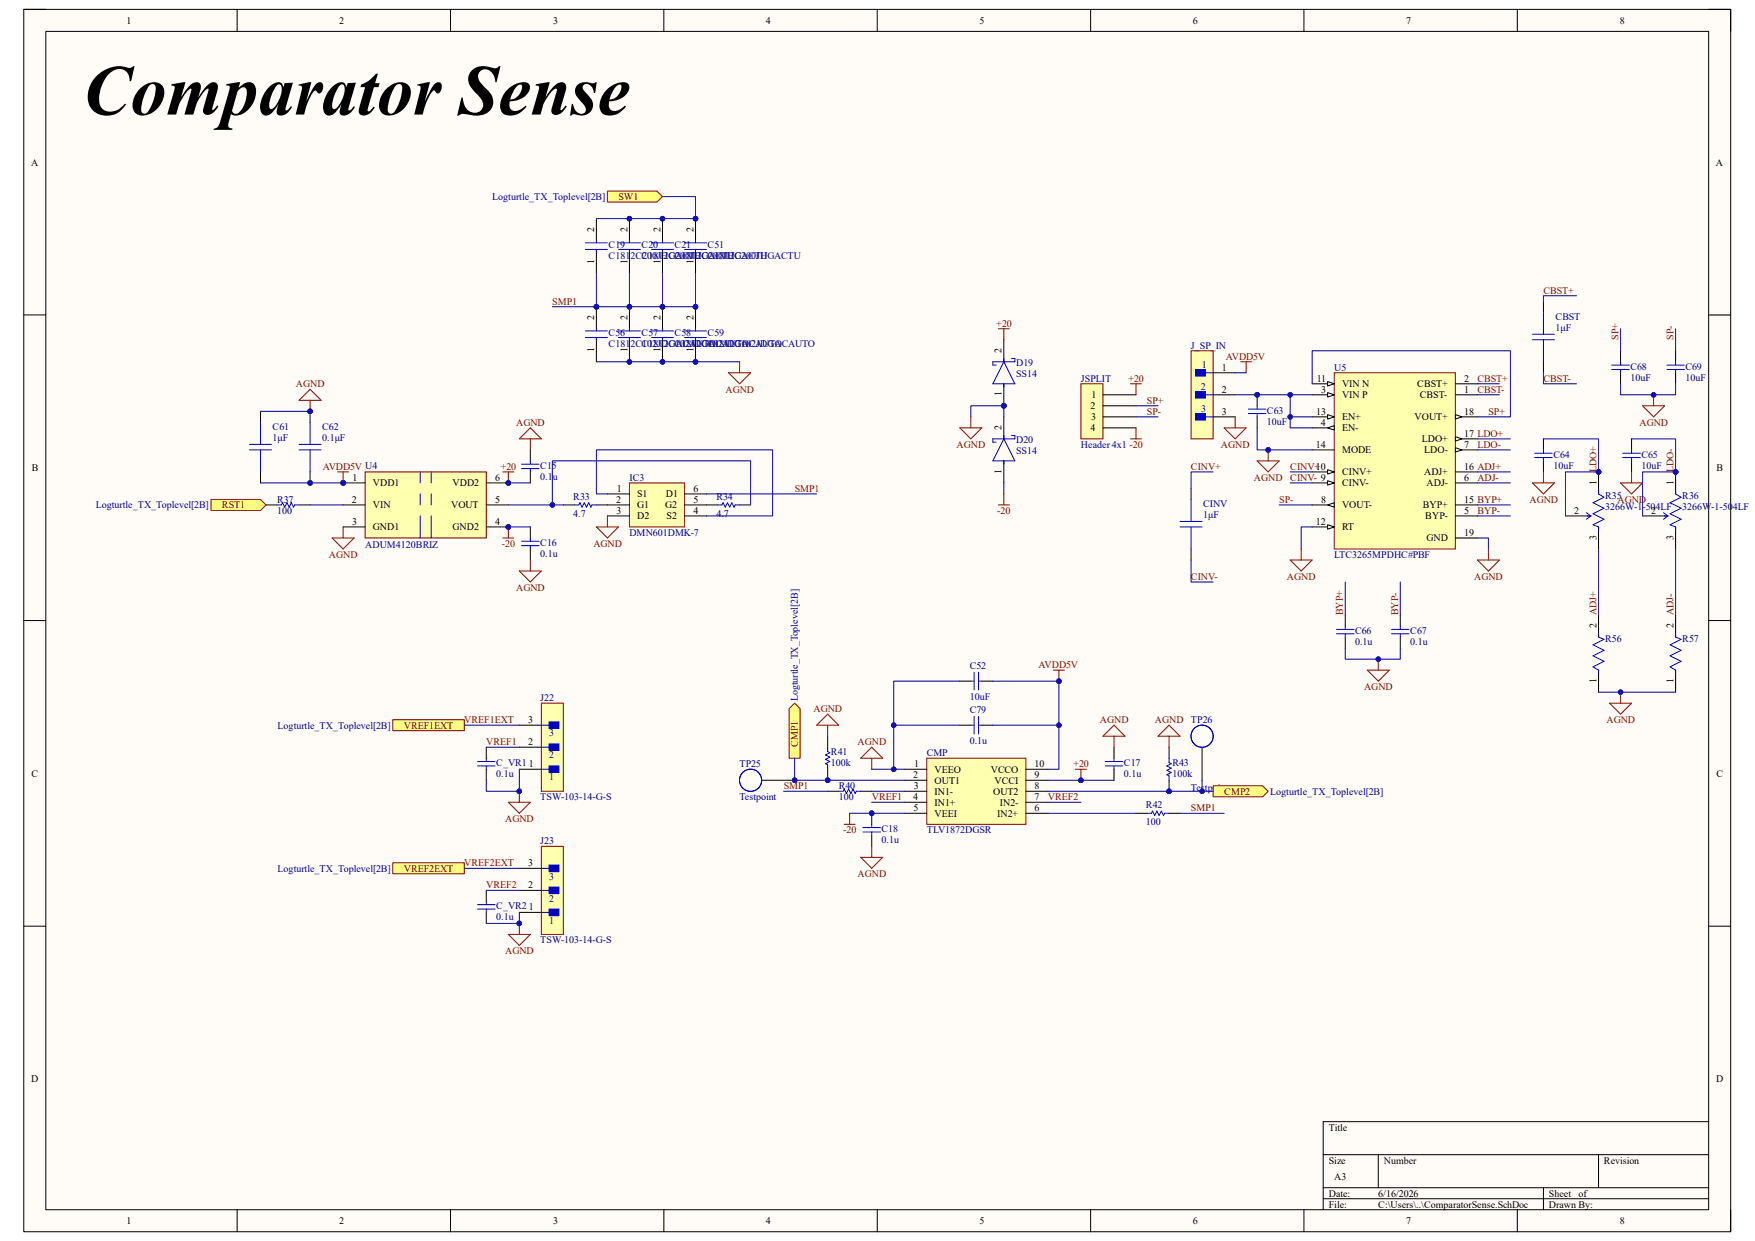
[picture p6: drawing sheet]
<svg xmlns="http://www.w3.org/2000/svg" width="297mm" height="210mm" viewBox="0 0 297 210" stroke-linecap="round" stroke-linejoin="round" font-family="sans-serif">
<defs><g id="words">
<text font-size="12.1" x="14.1" y="19.4">Comparator Sense</text>
<g font-size="1.7">
<text x="21.4" y="4">1</text>
<text x="57.4" y="4">2</text>
<text x="93.6" y="4">3</text>
<text x="129.6" y="4">4</text>
<text x="165.8" y="4">5</text>
<text x="201.8" y="4">6</text>
<text x="238" y="4">7</text>
<text x="274.1" y="4">8</text>
<text x="5.3" y="28">A</text>
<text x="290.4" y="28">A</text>
<text x="100.6" y="39.2" transform="rotate(-90 100.6 39.2)">2</text>
<text x="106.2" y="39.2" transform="rotate(-90 106.2 39.2)">2</text>
<text x="111.8" y="39.2" transform="rotate(-90 111.8 39.2)">2</text>
<text x="117.3" y="39.2" transform="rotate(-90 117.3 39.2)">2</text>
<text x="100.6" y="44.7" transform="rotate(-90 100.6 44.7)">1</text>
<text x="106.2" y="44.7" transform="rotate(-90 106.2 44.7)">1</text>
<text x="111.8" y="44.7" transform="rotate(-90 111.8 44.7)">1</text>
<text x="117.3" y="44.7" transform="rotate(-90 117.3 44.7)">1</text>
<text x="100.6" y="59.6" transform="rotate(-90 100.6 59.6)">1</text>
<text x="100.6" y="54.1" transform="rotate(-90 100.6 54.1)">2</text>
<text x="106.2" y="59.6" transform="rotate(-90 106.2 59.6)">1</text>
<text x="106.2" y="54.1" transform="rotate(-90 106.2 54.1)">2</text>
<text x="111.8" y="59.6" transform="rotate(-90 111.8 59.6)">1</text>
<text x="111.8" y="54.1" transform="rotate(-90 111.8 54.1)">2</text>
<text x="117.3" y="59.6" transform="rotate(-90 117.3 59.6)">1</text>
<text x="117.3" y="54.1" transform="rotate(-90 117.3 54.1)">2</text>
<text x="169.5" y="59.7" transform="rotate(-90 169.5 59.7)">2</text>
<text x="206.8" y="62.7">1</text>
<text x="222.8" y="64.6">11</text>
<text x="227.1" y="65.5">VIN N</text>
<text x="239.9" y="65.5">CBST+</text>
<text x="247.8" y="64.6">2</text>
<text x="169.5" y="67.1" transform="rotate(-90 169.5 67.1)">1</text>
<text x="184.6" y="69.3">2</text>
<text x="184.7" y="71.1">3</text>
<text x="184.7" y="67.4">1</text>
<text x="206.8" y="66.5">2</text>
<text x="206.8" y="70.2">3</text>
<text x="222.8" y="70.2">13</text>
<text x="223.6" y="66.5">3</text>
<text x="227.1" y="67.4">VIN P</text>
<text x="227.1" y="71.1">EN+</text>
<text x="239.4" y="71.1">VOUT+</text>
<text x="240.3" y="67.4">CBST-</text>
<text x="247.8" y="66.5">1</text>
<text x="247.8" y="70.2">18</text>
<text x="169.5" y="72.8" transform="rotate(-90 169.5 72.8)">2</text>
<text x="184.6" y="73">4</text>
<text x="222.7" y="75.8">14</text>
<text x="223.5" y="72.1">4</text>
<text x="227.1" y="73">EN-</text>
<text x="227.1" y="76.7">MODE</text>
<text x="240.6" y="74.8">LDO+</text>
<text x="241" y="76.7">LDO-</text>
<text x="247.8" y="73.9">17 LDO+</text>
<text x="247.8" y="75.8">7</text>
<text x="5.4" y="79.8">B</text>
<text x="59.6" y="81.4">1</text>
<text x="63.1" y="82.3">VDD1</text>
<text x="76.6" y="82.3">VDD2</text>
<text x="83.8" y="81.4">6</text>
<text x="104.4" y="83.2">1</text>
<text x="117.3" y="83.2">6</text>
<text x="169.5" y="80.1" transform="rotate(-90 169.5 80.1)">1</text>
<text x="227.1" y="80.4">CINV+</text>
<text x="227.1" y="82.3">CINV-</text>
<text x="241" y="80.4">ADJ+</text>
<text x="241.4" y="82.3">ADJ-</text>
<text x="247.8" y="79.5">16 ADJ+</text>
<text x="247.8" y="81.4">6</text>
<text x="270.2" y="82.1" transform="rotate(-90 270.2 82.1)">1</text>
<text x="283.2" y="82.1" transform="rotate(-90 283.2 82.1)">1</text>
<text x="290.5" y="79.8">B</text>
<text x="59.5" y="85.1">2</text>
<text x="59.6" y="88.8">3</text>
<text x="63.1" y="86">VIN</text>
<text x="63.1" y="89.7">GND1</text>
<text x="76.4" y="86">VOUT</text>
<text x="76.6" y="89.7">GND2</text>
<text x="83.8" y="85.1">5</text>
<text x="83.8" y="88.8">4</text>
<text x="104.3" y="85.1">2</text>
<text x="104.3" y="87">3</text>
<text x="107.8" y="84.2">S1</text>
<text x="107.8" y="86">G1</text>
<text x="107.8" y="87.9">D2</text>
<text x="112.6" y="86">G2</text>
<text x="112.7" y="84.2">D1</text>
<text x="112.8" y="87.9">S2</text>
<text x="117.3" y="85.1">5</text>
<text x="117.3" y="87">4</text>
<text x="222.7" y="88.8">12</text>
<text x="223.6" y="85.1">8</text>
<text x="227.1" y="89.7">RT</text>
<text x="227.1" y="86">VOUT-</text>
<text x="240.8" y="86">BYP+</text>
<text x="241.2" y="87.9">BYP-</text>
<text x="247.8" y="85.1">15 BYP+</text>
<text x="247.8" y="87">5</text>
<text x="266.4" y="87">2</text>
<text x="279.4" y="87">2</text>
<text x="241.4" y="91.6">GND</text>
<text x="247.8" y="90.7">19</text>
<text x="270.2" y="91.4" transform="rotate(-90 270.2 91.4)">3</text>
<text x="283.2" y="91.4" transform="rotate(-90 283.2 91.4)">3</text>
<text x="270.2" y="106.3" transform="rotate(-90 270.2 106.3)">2</text>
<text x="283.2" y="106.3" transform="rotate(-90 283.2 106.3)">2</text>
<text x="270.2" y="115.5" transform="rotate(-90 270.2 115.5)">1</text>
<text x="283.2" y="115.5" transform="rotate(-90 283.2 115.5)">1</text>
<text x="89.4" y="122.4">3</text>
<text x="5.3" y="131.4">C</text>
<text x="89.4" y="126.1">2</text>
<text x="89.5" y="129.8">1</text>
<text x="154.6" y="131.7">2</text>
<text x="154.7" y="129.8">1</text>
<text x="158.2" y="130.8">VEEO</text>
<text x="167.7" y="130.8">VCCO</text>
<text x="175.1" y="129.8">10</text>
<text x="175.1" y="131.7">9</text>
<text x="290.5" y="131.4">C</text>
<text x="154.6" y="135.4">4</text>
<text x="154.6" y="137.3">5</text>
<text x="154.6" y="133.6">3</text>
<text x="158.2" y="132.6">OUT1</text>
<text x="158.2" y="134.5">IN1-</text>
<text x="158.2" y="136.4">IN1+</text>
<text x="168.1" y="134.5">OUT2</text>
<text x="168.3" y="132.6">VCCI</text>
<text x="169.2" y="136.4">IN2-</text>
<text x="175.1" y="133.6">8</text>
<text x="175.1" y="135.4">7</text>
<text x="175.1" y="137.3">6</text>
<text x="158.2" y="138.2">VEEI</text>
<text x="168.8" y="138.2">IN2+</text>
<text x="89.4" y="146.6">3</text>
<text x="89.4" y="150.3">2</text>
<text x="89.5" y="154.1">1</text>
<text x="5.3" y="183.2">D</text>
<text x="290.4" y="183.2">D</text>
<text x="224.9" y="191.3">Title</text>
<text x="224.9" y="196.9">Size</text>
<text x="234.2" y="196.9">Number</text>
<text x="271.4" y="196.9">Revision</text>
<text x="224.9" y="202.5">Date:</text>
<text x="225.8" y="199.7">A3</text>
<text x="233.3" y="202.5">6/16/2026</text>
<text x="262.1" y="202.5">Sheet</text>
<text x="267.2" y="202.5">of</text>
<text x="21.4" y="207.2">1</text>
<text x="57.4" y="207.2">2</text>
<text x="93.6" y="207.2">3</text>
<text x="129.6" y="207.2">4</text>
<text x="165.8" y="207.2">5</text>
<text x="201.8" y="207.2">6</text>
<text x="224.9" y="204.4">File:</text>
<text x="233.3" y="204.4">C:\Users\..\ComparatorSense.SchDoc</text>
<text x="238" y="207.2">7</text>
<text x="262.1" y="204.4">Drawn By:</text>
<text x="274.1" y="207.2">8</text>
</g>
<g font-size="1.7" fill="#000080">
<text x="83.3" y="33.9">Logturtle_TX_Toplevel[2B]</text>
<text x="103" y="42">C19</text>
<text x="103" y="43.9">C1812C200JHGACTU C1812C200JHGACTU</text>
<text x="108.6" y="42">C20</text>
<text x="108.6" y="43.9">C1812C200JHGACTU</text>
<text x="114.2" y="42">C21</text>
<text x="114.2" y="43.9">C1812C200JHGACTU</text>
<text x="119.8" y="42">C51</text>
<text x="103" y="56.9">C56</text>
<text x="103" y="58.8">C1812C102JDGACAUTO</text>
<text x="108.6" y="56.9">C57</text>
<text x="108.6" y="58.8">C1812C102JDGACAUTO</text>
<text x="114.2" y="56.9">C58</text>
<text x="114.2" y="58.8">C1812C102JDGACAUTO</text>
<text x="119.8" y="56.9">C59</text>
<text x="119.8" y="58.8">C1812C102JDGACAUTO</text>
<text x="201.5" y="59">J_SP_IN</text>
<text x="263.3" y="54.1">CBST</text>
<text x="263.3" y="56">1μF</text>
<text x="172" y="62">D19</text>
<text x="172" y="63.8">SS14</text>
<text x="182.9" y="64.6">JSPLIT</text>
<text x="203.4" y="62.4">1</text>
<text x="225.8" y="62.7">U5</text>
<text x="275.9" y="64.4">10uF</text>
<text x="275.9" y="62.6">C68</text>
<text x="285.2" y="64.4">10uF</text>
<text x="285.2" y="62.6">C69</text>
<text x="203.2" y="66.1">2</text>
<text x="203.3" y="69.8">3</text>
<text x="214.4" y="71.9">10uF</text>
<text x="214.4" y="70">C63</text>
<text x="46.1" y="72.8">C61</text>
<text x="46.1" y="74.7">1μF</text>
<text x="54.5" y="72.8">C62</text>
<text x="54.5" y="74.7">0.1μF</text>
<text x="172" y="75">D20</text>
<text x="172" y="76.9">SS14</text>
<text x="182.9" y="75.8">Header 4x1 -20</text>
<text x="262.9" y="77.5">C64</text>
<text x="277.8" y="77.5">C65</text>
<text x="91.4" y="81.2">0.1u</text>
<text x="91.4" y="79.3">C15</text>
<text x="106.5" y="81.4">IC3</text>
<text x="262.9" y="79.3">10uF</text>
<text x="277.8" y="79.3">10uF</text>
<text x="16.2" y="86">Logturtle_TX_Toplevel[2B]</text>
<text x="46.9" y="87">100</text>
<text x="46.9" y="85.1">R37</text>
<text x="97" y="87.5">4.7</text>
<text x="97" y="84.5">R33</text>
<text x="121.2" y="87.5">4.7</text>
<text x="121.2" y="84.5">R34</text>
<text x="203.6" y="85.9">CINV</text>
<text x="203.6" y="87.7">1μF</text>
<text x="271.7" y="84.4">R35</text>
<text x="271.7" y="86.2">3266W-1-504LF</text>
<text x="284.7" y="84.4">R36</text>
<text x="284.7" y="86.2">3266W-1-504LF</text>
<text x="61.8" y="92.8">ADUM4120BRIZ</text>
<text x="91.4" y="94.2">0.1u</text>
<text x="91.4" y="92.4">C16</text>
<text x="106.5" y="90.7">DMN601DMK-7</text>
<text x="225.8" y="94.4">LTC3265MPDHC#PBF</text>
<text x="229.3" y="107.3">C66</text>
<text x="238.7" y="107.3">C67</text>
<text x="164.1" y="113.2">C52</text>
<text x="229.3" y="109.1">0.1u</text>
<text x="238.7" y="109.1">0.1u</text>
<text x="271.7" y="108.6">R56</text>
<text x="284.7" y="108.6">R57</text>
<text x="91.4" y="118.7">J22</text>
<text x="135" y="118.6" transform="rotate(-90 135 118.6)">Logturtle_TX_Toplevel[2B]</text>
<text x="164.1" y="118.4">10uF</text>
<text x="47" y="123.3">Logturtle_TX_Toplevel[2B]</text>
<text x="92.9" y="124.6">3</text>
<text x="164.1" y="125.9">0.1u</text>
<text x="164.1" y="120.7">C79</text>
<text x="201.5" y="122.3">TP26</text>
<text x="84" y="131.5">0.1u</text>
<text x="84" y="129.6">C_VR1</text>
<text x="92.9" y="128.4">2</text>
<text x="125.1" y="129.8">TP25</text>
<text x="140.6" y="129.6">100k</text>
<text x="140.6" y="127.8">R41</text>
<text x="156.8" y="128">CMP</text>
<text x="190.2" y="131.5">0.1u</text>
<text x="190.2" y="129.6">C17</text>
<text x="198.4" y="131.5">100k</text>
<text x="198.4" y="129.6">R43</text>
<text x="91.4" y="135.4">TSW-103-14-G-S</text>
<text x="92.9" y="132.1">1</text>
<text x="125.1" y="135.4">Testpoint</text>
<text x="141.9" y="135.4">100</text>
<text x="141.9" y="133.6">R40</text>
<text x="193.9" y="136.7">R42</text>
<text x="201.5" y="133.9">Testpoint</text>
<text x="215" y="134.5">Logturtle_TX_Toplevel[2B]</text>
<text x="91.4" y="142.9">J23</text>
<text x="149.2" y="142.7">0.1u</text>
<text x="149.2" y="140.8">C18</text>
<text x="156.8" y="141">TLV1872DGSR</text>
<text x="193.9" y="139.7">100</text>
<text x="47" y="147.5">Logturtle_TX_Toplevel[2B]</text>
<text x="92.9" y="148.8">3</text>
<text x="84" y="155.7">0.1u</text>
<text x="84" y="153.9">C_VR2</text>
<text x="92.9" y="152.6">2</text>
<text x="91.4" y="159.6">TSW-103-14-G-S</text>
<text x="92.9" y="156.3">1</text>
</g>
<g font-size="1.7" fill="#800000">
<text x="104.6" y="33.9">SW1</text>
<text x="93.5" y="51.6">SMP1</text>
<text x="261.2" y="49.7">CBST+</text>
<text x="168.6" y="55.3">+20</text>
<text x="273.9" y="57.5" transform="rotate(-90 273.9 57.5)">SP+</text>
<text x="283.2" y="57.5" transform="rotate(-90 283.2 57.5)">SP-</text>
<text x="50.1" y="65.5">AGND</text>
<text x="191" y="64.6">+20</text>
<text x="207.4" y="60.9">AVDD5V</text>
<text x="250" y="64.6">CBST+</text>
<text x="261.2" y="64.6">CBST-</text>
<text x="122.8" y="66.5">AGND</text>
<text x="194.1" y="68.3">SP+</text>
<text x="194.1" y="70.2">SP-</text>
<text x="250" y="66.5">CBST-</text>
<text x="251.9" y="70.2">SP+</text>
<text x="87.3" y="72.1">AGND</text>
<text x="161.9" y="75.8">AGND</text>
<text x="206.6" y="75.8">AGND</text>
<text x="250" y="75.8">LDO-</text>
<text x="277.5" y="72.1">AGND</text>
<text x="54.6" y="79.5">AVDD5V U4</text>
<text x="84.8" y="79.5">+20</text>
<text x="134.5" y="83.2">SMP1</text>
<text x="201.5" y="79.5">CINV+</text>
<text x="212.2" y="81.4">AGND</text>
<text x="218.4" y="79.5">CINV+10</text>
<text x="218.4" y="81.4">CINV- 9</text>
<text x="250" y="81.4">ADJ-</text>
<text x="270.2" y="79.8" transform="rotate(-90 270.2 79.8)">LDO+</text>
<text x="283.2" y="79.8" transform="rotate(-90 283.2 79.8)">LDO-</text>
<text x="37.5" y="86">RST1</text>
<text x="168.8" y="87">-20</text>
<text x="216.5" y="85.1">SP-</text>
<text x="250" y="87">BYP-</text>
<text x="258.8" y="85.1">AGND</text>
<text x="273.7" y="85.1">AGND</text>
<text x="55.7" y="94.4">AGND</text>
<text x="84.9" y="92.5">-20</text>
<text x="100.4" y="92.5">AGND</text>
<text x="87.3" y="100">AGND</text>
<text x="201.5" y="98.1">CINV-</text>
<text x="217.8" y="98.1">AGND</text>
<text x="249.5" y="98.1">AGND</text>
<text x="227.3" y="104.1" transform="rotate(-90 227.3 104.1)">BYP+</text>
<text x="236.6" y="104.1" transform="rotate(-90 236.6 104.1)">BYP-</text>
<text x="270.2" y="104.1" transform="rotate(-90 270.2 104.1)">ADJ+</text>
<text x="283.2" y="104.1" transform="rotate(-90 283.2 104.1)">ADJ-</text>
<text x="175.8" y="113.1">AVDD5V</text>
<text x="230.8" y="116.8">AGND</text>
<text x="68.3" y="123.3">VREF1EXT</text>
<text x="78.6" y="122.4">VREF1EXT</text>
<text x="137.7" y="120.5">AGND</text>
<text x="186.1" y="122.4">AGND</text>
<text x="195.5" y="122.4">AGND</text>
<text x="271.9" y="122.4">AGND</text>
<text x="82.3" y="126.1">VREF1</text>
<text x="135" y="126.4" transform="rotate(-90 135 126.4)">CMP1</text>
<text x="145.1" y="126.1">AGND</text>
<text x="181.7" y="129.8">+20</text>
<text x="132.6" y="133.6">SMP1</text>
<text x="147.5" y="135.4">VREF1</text>
<text x="177.3" y="135.4">VREF2</text>
<text x="201.5" y="137.3">SMP1</text>
<text x="207.2" y="134.5">CMP2</text>
<text x="85.5" y="139.1">AGND</text>
<text x="142.7" y="141">-20</text>
<text x="68.3" y="147.5">VREF2EXT</text>
<text x="78.6" y="146.6">VREF2EXT</text>
<text x="145.1" y="148.5">AGND</text>
<text x="82.3" y="150.3">VREF2</text>
<text x="85.5" y="161.5">AGND</text>
</g>
</g></defs>
<path d="M4 1.6h288.9v206.8h-288.9z" fill-rule="evenodd" fill="#fffcf8"/>
<path d="M4 1.6h288.9v206.8h-288.9z" fill="none" stroke="#000" stroke-width=".17"/>
<path d="M7.8 5.3h281.4v199.4h-281.4z" fill-rule="evenodd" fill="#fffcf8"/>
<g fill="none" stroke="#000" stroke-width=".17">
<path d="M4 1.6h3.7M7.8 5.3h281.4v199.4h-281.4zM40.1 1.6v3.7M76.2 1.6v3.7M112.3 1.6v3.7M148.5 1.6v3.7M184.6 1.6v3.7M220.7 1.6v3.7M256.8 1.6v3.7M289.2 1.6h3.7v3.7M4 53.3h3.7M289.2 53.3h3.7"/>
<path d="M4 105h3.8M289.2 105h3.7M140.1 133.9h1.8M145.7 133.9h1.8M162.4 122.7h1.9M166.2 122.7h1.8M4 156.7h3.8M289.2 156.7h3.7M223.9 195.4h65.3M233.3 195.4v5.6M270.5 195.4v5.6M289.2 189.8h-65.3v14.9"/>
<path d="M40.1 204.7v3.7M76.2 204.7v3.7M112.4 204.7v3.7M148.5 204.7v3.7M184.6 204.7v3.7M220.7 204.7v3.7M223.9 201h65.3M223.9 202.9h65.3M256.8 204.7v3.7M261.2 201v3.7M292.9 204.7v3.7"/>
</g>
<path d="M141.9 133.9h.8l.2-.4 .3 .8 .4-.8 .4 .8 .4-.8 .3 .8 .2-.4h.8M164.3 122.7h.6M164.9 121.2v3M165.6 121.2v3M165.6 122.7h.6" fill="none" stroke="#00f" stroke-width=".17"/>
<path d="M102.8 32.3h8.4l.9 1-.9 .9h-8.4z" fill-rule="evenodd" fill="#ffff80"/>
<path d="M102.8 32.3h8.4l.9 1-.9 .9h-8.4z" fill="none" stroke="#800000" stroke-width=".17"/>
<path d="M192.3 137.6h1.8M197.8 137.6h1.9" fill="none" stroke="#000" stroke-width=".17"/>
<path d="M194.1 137.6h.8l.2-.3 .3 .7 .4-.7 .4 .7 .3-.7 .4 .7 .2-.4h.7" fill="none" stroke="#00f" stroke-width=".17"/>
<circle cx="134.5" cy="132" r=".37" fill="#000080"/>
<circle cx="134.5" cy="132" r=".37" fill="none" stroke="#000080" stroke-width=".17"/>
<circle cx="127" cy="132" r="1.88" fill="none" stroke="#00f" stroke-width=".17"/>
<path d="M128.9 132h5.6" fill="none" stroke="#000" stroke-width=".17"/>
<circle cx="134.5" cy="132" r=".37" fill="#000080"/>
<circle cx="134.5" cy="132" r=".37" fill="none" stroke="#000080" stroke-width=".17"/>
<circle cx="203.4" cy="124.6" r="1.88" fill="none" stroke="#00f" stroke-width=".17"/>
<path d="M203.4 126.4v5.6" fill="none" stroke="#000" stroke-width=".17"/>
<path d="M123.3 63.1h3.7l-1.8 1.8zM125.2 61.2v1.9" fill="none" stroke="#800000" stroke-width=".17"/>
<circle cx="140.1" cy="132" r=".37" fill="#000080"/>
<circle cx="140.1" cy="132" r=".37" fill="none" stroke="#000080" stroke-width=".17"/>
<path d="M140.1 130.2v1.8" fill="none" stroke="#000" stroke-width=".17"/>
<circle cx="140.1" cy="132" r=".37" fill="#000080"/>
<circle cx="140.1" cy="132" r=".37" fill="none" stroke="#000080" stroke-width=".17"/>
<path d="M140.1 124.6v1.8" fill="none" stroke="#000" stroke-width=".17"/>
<path d="M140.1 126.4v.8l.3 .2-.7 .4 .7 .3-.7 .4 .7 .4-.7 .3 .4 .2v.8" fill="none" stroke="#00f" stroke-width=".17"/>
<circle cx="197.8" cy="133.9" r=".37" fill="#000080"/>
<circle cx="197.8" cy="133.9" r=".37" fill="none" stroke="#000080" stroke-width=".17"/>
<path d="M197.8 132v1.9" fill="none" stroke="#000" stroke-width=".17"/>
<circle cx="197.8" cy="133.9" r=".37" fill="#000080"/>
<circle cx="197.8" cy="133.9" r=".37" fill="none" stroke="#000080" stroke-width=".17"/>
<path d="M197.8 126.4v1.9" fill="none" stroke="#000" stroke-width=".17"/>
<path d="M197.8 128.3v.8l.4 .1-.7 .4 .7 .4-.7 .4 .7 .3-.7 .4 .3 .2v.7" fill="none" stroke="#00f" stroke-width=".17"/>
<circle cx="100.9" cy="51.9" r=".37" fill="#000080"/>
<circle cx="100.9" cy="51.9" r=".37" fill="none" stroke="#000080" stroke-width=".17"/>
<path d="M100.9 51.9v3.7M100.9 57.5v3.7" fill="none" stroke="#000" stroke-width=".17"/>
<circle cx="100.9" cy="51.9" r=".37" fill="#000080"/>
<circle cx="100.9" cy="51.9" r=".37" fill="none" stroke="#000080" stroke-width=".17"/>
<path d="M99.1 57.1h3.7M99.1 56h3.7M100.9 55.6v.4M100.9 57.1v.4" fill="none" stroke="#00f" stroke-width=".17"/>
<circle cx="106.5" cy="61.2" r=".37" fill="#000080"/>
<circle cx="106.5" cy="61.2" r=".37" fill="none" stroke="#000080" stroke-width=".17"/>
<circle cx="106.5" cy="51.9" r=".37" fill="#000080"/>
<circle cx="106.5" cy="51.9" r=".37" fill="none" stroke="#000080" stroke-width=".17"/>
<path d="M106.5 57.5v3.7" fill="none" stroke="#000" stroke-width=".17"/>
<circle cx="106.5" cy="61.2" r=".37" fill="#000080"/>
<circle cx="106.5" cy="61.2" r=".37" fill="none" stroke="#000080" stroke-width=".17"/>
<path d="M106.5 51.9v3.7" fill="none" stroke="#000" stroke-width=".17"/>
<circle cx="106.5" cy="51.9" r=".37" fill="#000080"/>
<circle cx="106.5" cy="51.9" r=".37" fill="none" stroke="#000080" stroke-width=".17"/>
<path d="M104.7 57.1h3.7M104.7 56h3.7M106.5 55.6v.4M106.5 57.1v.4" fill="none" stroke="#00f" stroke-width=".17"/>
<circle cx="112.1" cy="61.2" r=".37" fill="#000080"/>
<circle cx="112.1" cy="61.2" r=".37" fill="none" stroke="#000080" stroke-width=".17"/>
<circle cx="112.1" cy="51.9" r=".37" fill="#000080"/>
<circle cx="112.1" cy="51.9" r=".37" fill="none" stroke="#000080" stroke-width=".17"/>
<path d="M112.1 57.5v3.7" fill="none" stroke="#000" stroke-width=".17"/>
<circle cx="112.1" cy="61.2" r=".37" fill="#000080"/>
<circle cx="112.1" cy="61.2" r=".37" fill="none" stroke="#000080" stroke-width=".17"/>
<path d="M112.1 51.9v3.7" fill="none" stroke="#000" stroke-width=".17"/>
<circle cx="112.1" cy="51.9" r=".37" fill="#000080"/>
<circle cx="112.1" cy="51.9" r=".37" fill="none" stroke="#000080" stroke-width=".17"/>
<path d="M110.3 57.1h3.7M110.3 56h3.7M112.1 55.6v.4M112.1 57.1v.4" fill="none" stroke="#00f" stroke-width=".17"/>
<circle cx="117.7" cy="61.2" r=".37" fill="#000080"/>
<circle cx="117.7" cy="61.2" r=".37" fill="none" stroke="#000080" stroke-width=".17"/>
<circle cx="117.7" cy="51.9" r=".37" fill="#000080"/>
<circle cx="117.7" cy="51.9" r=".37" fill="none" stroke="#000080" stroke-width=".17"/>
<path d="M117.7 57.5v3.7" fill="none" stroke="#000" stroke-width=".17"/>
<circle cx="117.7" cy="61.2" r=".37" fill="#000080"/>
<circle cx="117.7" cy="61.2" r=".37" fill="none" stroke="#000080" stroke-width=".17"/>
<path d="M117.7 51.9v3.7" fill="none" stroke="#000" stroke-width=".17"/>
<circle cx="117.7" cy="51.9" r=".37" fill="#000080"/>
<circle cx="117.7" cy="51.9" r=".37" fill="none" stroke="#000080" stroke-width=".17"/>
<path d="M99.1 42.2h3.7M99.1 41.1h3.7M100.9 40.7v.4M100.9 42.2v.4M115.8 57.1h3.8M115.8 56h3.8M117.7 55.6v.4M117.7 57.1v.4" fill="none" stroke="#00f" stroke-width=".17"/>
<path d="M100.9 37v3.7M100.9 42.6v3.7" fill="none" stroke="#000" stroke-width=".17"/>
<circle cx="106.5" cy="37" r=".37" fill="#000080"/>
<circle cx="106.5" cy="37" r=".37" fill="none" stroke="#000080" stroke-width=".17"/>
<path d="M106.5 37v3.7M106.5 42.6v3.7" fill="none" stroke="#000" stroke-width=".17"/>
<circle cx="106.5" cy="37" r=".37" fill="#000080"/>
<circle cx="106.5" cy="37" r=".37" fill="none" stroke="#000080" stroke-width=".17"/>
<path d="M104.7 42.2h3.7M104.7 41.1h3.7M106.5 40.7v.4M106.5 42.2v.4" fill="none" stroke="#00f" stroke-width=".17"/>
<circle cx="112.1" cy="37" r=".37" fill="#000080"/>
<circle cx="112.1" cy="37" r=".37" fill="none" stroke="#000080" stroke-width=".17"/>
<path d="M112.1 37v3.7M112.1 42.6v3.7" fill="none" stroke="#000" stroke-width=".17"/>
<circle cx="112.1" cy="37" r=".37" fill="#000080"/>
<circle cx="112.1" cy="37" r=".37" fill="none" stroke="#000080" stroke-width=".17"/>
<path d="M110.3 42.2h3.7M110.3 41.1h3.7M112.1 40.7v.4M112.1 42.2v.4" fill="none" stroke="#00f" stroke-width=".17"/>
<circle cx="117.7" cy="37" r=".37" fill="#000080"/>
<circle cx="117.7" cy="37" r=".37" fill="none" stroke="#000080" stroke-width=".17"/>
<path d="M117.7 37v3.7M117.7 42.6v3.7" fill="none" stroke="#000" stroke-width=".17"/>
<circle cx="117.7" cy="37" r=".37" fill="#000080"/>
<circle cx="117.7" cy="37" r=".37" fill="none" stroke="#000080" stroke-width=".17"/>
<path d="M115.8 42.2h3.8M115.8 41.1h3.8M117.7 40.7v.4M117.7 42.2v.4" fill="none" stroke="#00f" stroke-width=".17"/>
<path d="M91.6 119h3.7v14.9h-3.7z" fill-rule="evenodd" fill="#ffffb0"/>
<path d="M91.6 119h3.7v14.9h-3.7z" fill="none" stroke="#800000" stroke-width=".17"/>
<path d="M92.9 129.6h1.7v1.1h-1.7z" fill-rule="evenodd" fill="#00f"/>
<path d="M91.6 130.2h1.3M92.9 129.6h1.7v1.1h-1.7z" fill="none" stroke="#00f" stroke-width=".17"/>
<path d="M92.9 125.9h1.7v1.1h-1.7z" fill-rule="evenodd" fill="#00f"/>
<path d="M91.6 126.4h1.3M92.9 125.9h1.7v1.1h-1.7z" fill="none" stroke="#00f" stroke-width=".17"/>
<path d="M92.9 122.2h1.7v1.1h-1.7z" fill-rule="evenodd" fill="#00f"/>
<path d="M91.6 122.7h1.3M92.9 122.2h1.7v1.1h-1.7z" fill="none" stroke="#00f" stroke-width=".17"/>
<path d="M87.9 130.2h3.7M87.9 126.4h3.7M87.9 122.7h3.7" fill="none" stroke="#000" stroke-width=".17"/>
<path d="M86 135.8h3.8l-1.9 1.8zM87.9 133.9v1.9" fill="none" stroke="#800000" stroke-width=".17"/>
<circle cx="87.9" cy="133.9" r=".37" fill="#000080"/>
<circle cx="87.9" cy="133.9" r=".37" fill="none" stroke="#000080" stroke-width=".17"/>
<path d="M91.6 143.2h3.7v14.9h-3.7z" fill-rule="evenodd" fill="#ffffb0"/>
<path d="M91.6 143.2h3.7v14.9h-3.7z" fill="none" stroke="#800000" stroke-width=".17"/>
<path d="M92.9 153.8h1.7v1.2h-1.7z" fill-rule="evenodd" fill="#00f"/>
<path d="M91.6 154.4h1.3M92.9 153.8h1.7v1.2h-1.7z" fill="none" stroke="#00f" stroke-width=".17"/>
<path d="M92.9 150.1h1.7v1.1h-1.7z" fill-rule="evenodd" fill="#00f"/>
<path d="M91.6 150.7h1.3M92.9 150.1h1.7v1.1h-1.7z" fill="none" stroke="#00f" stroke-width=".17"/>
<path d="M92.9 146.4h1.7v1.1h-1.7z" fill-rule="evenodd" fill="#00f"/>
<path d="M91.6 146.9h1.3M92.9 146.4h1.7v1.1h-1.7z" fill="none" stroke="#00f" stroke-width=".17"/>
<path d="M87.9 154.4h3.7M87.9 150.7h3.7M87.9 146.9h3.7" fill="none" stroke="#000" stroke-width=".17"/>
<path d="M86 158.1h3.8l-1.9 1.9zM87.9 156.3v1.8" fill="none" stroke="#800000" stroke-width=".17"/>
<circle cx="87.9" cy="156.3" r=".37" fill="#000080"/>
<circle cx="87.9" cy="156.3" r=".37" fill="none" stroke="#000080" stroke-width=".17"/>
<path d="M82.3 126.4v1.9M82.3 130.2v1.8M82.3 150.7v1.8M82.3 154.4v1.9" fill="none" stroke="#000" stroke-width=".17"/>
<path d="M80.8 128.9h3M80.8 129.6h3M82.3 128.3v.6M82.3 129.6v.6M80.8 153.1h3M80.8 153.8h3M82.3 152.5v.6M82.3 153.8v.6" fill="none" stroke="#00f" stroke-width=".17"/>
<path d="M134.5 119l.9 .9v8.4h-1.9v-8.4z" fill-rule="evenodd" fill="#ffff80"/>
<path d="M134.5 119l.9 .9v8.4h-1.9v-8.4z" fill="none" stroke="#800000" stroke-width=".17"/>
<path d="M205.3 133h8.4l.9 .9-.9 .9h-8.4z" fill-rule="evenodd" fill="#ffff80"/>
<path d="M182 130.2h1.9M182.9 130.2v1.8M205.3 133h8.4l.9 .9-.9 .9h-8.4z" fill="none" stroke="#800000" stroke-width=".17"/>
<circle cx="182.9" cy="132.1" r=".37" fill="#000080"/>
<circle cx="182.9" cy="132.1" r=".37" fill="none" stroke="#000080" stroke-width=".17"/>
<path d="M250 94.8h3.8l-1.9 1.8zM251.9 92.9v1.9M142.9 139.5h1.8M143.8 137.6v1.9" fill="none" stroke="#800000" stroke-width=".17"/>
<path d="M156.8 128.3h16.8v11.2h-16.8z" fill-rule="evenodd" fill="#ffffb0"/>
<path d="M156.8 128.3h16.8v11.2h-16.8z" fill="none" stroke="#800000" stroke-width=".17"/>
<path d="M153.1 130.2h3.7M153.1 132h3.7M153.1 133.9h3.7M153.1 135.8h3.7M153.1 137.6h3.7M173.6 130.2h3.7M173.6 132h3.7M173.6 133.9h3.7M173.6 135.8h3.7M173.6 137.6h3.7" fill="none" stroke="#000" stroke-width=".17"/>
<path d="M106.5 81.7h9.3v7.5h-9.3z" fill-rule="evenodd" fill="#ffffb0"/>
<path d="M106.5 81.7h9.3v7.5h-9.3z" fill="none" stroke="#800000" stroke-width=".17"/>
<path d="M102.8 83.6h3.7M102.8 85.4h3.7M102.8 87.3h3.7M115.8 83.6h3.8M115.8 85.4h3.8M115.8 87.3h3.8" fill="none" stroke="#000" stroke-width=".17"/>
<circle cx="58.1" cy="81.7" r=".37" fill="#000080"/>
<circle cx="58.1" cy="81.7" r=".37" fill="none" stroke="#000080" stroke-width=".17"/>
<circle cx="86" cy="81.7" r=".37" fill="#000080"/>
<circle cx="86" cy="81.7" r=".37" fill="none" stroke="#000080" stroke-width=".17"/>
<circle cx="86" cy="89.2" r=".37" fill="#000080"/>
<circle cx="86" cy="89.2" r=".37" fill="none" stroke="#000080" stroke-width=".17"/>
<path d="M61.8 79.9h20.5v11.1h-20.5z" fill-rule="evenodd" fill="#ffffb0"/>
<path d="M61.8 79.9h20.5v11.1h-20.5z" fill="none" stroke="#800000" stroke-width=".17"/>
<path d="M71.1 79.9v1.8M73 79.9v1.8M71.1 83.6v1.8M71.1 87.3v3.7M73 83.6v1.8M73 87.3v3.7" fill="none" stroke="#00f" stroke-width=".17"/>
<path d="M58.1 81.7h3.7" fill="none" stroke="#000" stroke-width=".17"/>
<circle cx="58.1" cy="81.7" r=".37" fill="#000080"/>
<circle cx="58.1" cy="81.7" r=".37" fill="none" stroke="#000080" stroke-width=".17"/>
<path d="M82.3 81.7h3.7" fill="none" stroke="#000" stroke-width=".17"/>
<circle cx="86" cy="81.7" r=".37" fill="#000080"/>
<circle cx="86" cy="81.7" r=".37" fill="none" stroke="#000080" stroke-width=".17"/>
<path d="M58.1 85.4h3.7M58.1 89.2h3.7M82.3 85.4h3.7M82.3 89.2h3.7" fill="none" stroke="#000" stroke-width=".17"/>
<circle cx="86" cy="89.2" r=".37" fill="#000080"/>
<circle cx="86" cy="89.2" r=".37" fill="none" stroke="#000080" stroke-width=".17"/>
<path d="M57.1 79.9h1.9M58.1 79.9v1.8" fill="none" stroke="#800000" stroke-width=".17"/>
<circle cx="58.1" cy="81.7" r=".37" fill="#000080"/>
<circle cx="58.1" cy="81.7" r=".37" fill="none" stroke="#000080" stroke-width=".17"/>
<path d="M85.1 79.9h1.9M86 79.9v1.8" fill="none" stroke="#800000" stroke-width=".17"/>
<circle cx="86" cy="81.7" r=".37" fill="#000080"/>
<circle cx="86" cy="81.7" r=".37" fill="none" stroke="#000080" stroke-width=".17"/>
<path d="M85.1 91h1.9M86 89.2v1.8" fill="none" stroke="#800000" stroke-width=".17"/>
<circle cx="86" cy="89.2" r=".37" fill="#000080"/>
<circle cx="86" cy="89.2" r=".37" fill="none" stroke="#000080" stroke-width=".17"/>
<path d="M100.9 89.2h3.8l-1.9 1.8zM102.8 87.3v1.9" fill="none" stroke="#800000" stroke-width=".17"/>
<path d="M45 85.4h1.9M50.6 85.4h1.9M95.3 85.4h1.9M100.9 85.4h1.9M119.6 85.4h1.8M125.2 85.4h1.8" fill="none" stroke="#000" stroke-width=".17"/>
<path d="M46.9 85.4h.7l.2-.3 .4 .7 .4-.7 .3 .7 .4-.7 .4 .7 .2-.4h.7M97.2 85.4h.8l.1-.3 .4 .7 .4-.7 .4 .7 .3-.7 .4 .7 .2-.4h.7M121.4 85.4h.8l.2-.3 .3 .7 .4-.7 .4 .7 .4-.7 .3 .7 .2-.4h.8" fill="none" stroke="#00f" stroke-width=".17"/>
<path d="M35.7 84.5h8.4l.9 .9-.9 1h-8.4z" fill-rule="evenodd" fill="#ffff80"/>
<path d="M35.7 84.5h8.4l.9 .9-.9 1h-8.4zM56.2 91h3.7l-1.8 1.9zM58.1 89.2v1.8M138.2 122.7l1.9-1.8 1.8 1.8zM140.1 122.7v1.9M145.7 128.3l1.8-1.9 1.9 1.9zM147.5 128.3v1.9M196 124.6l1.8-1.9 1.9 1.9zM197.8 124.6v1.8" fill="none" stroke="#800000" stroke-width=".17"/>
<circle cx="147.5" cy="137.6" r=".37" fill="#000080"/>
<circle cx="147.5" cy="137.6" r=".37" fill="none" stroke="#000080" stroke-width=".17"/>
<path d="M147.5 137.6v1.9M147.5 141.4v1.8" fill="none" stroke="#000" stroke-width=".17"/>
<circle cx="147.5" cy="137.6" r=".37" fill="#000080"/>
<circle cx="147.5" cy="137.6" r=".37" fill="none" stroke="#000080" stroke-width=".17"/>
<g fill="none" stroke="#00f" stroke-width=".17">
<path d="M42.2 75.2h3.8M42.2 76.1h3.8M44.1 71.5v3.7M44.1 76.1v3.8M88.3 79.3h2.9M88.3 78.6h2.9M89.8 78v.6M89.8 79.3v.6M88.3 91.6h2.9M88.3 92.3h2.9M89.8 91v.6M89.8 92.3v.6"/>
<path d="M164.3 115.3h.6M164.9 113.8v3M165.6 113.8v3M165.6 115.3h.6M147.5 139.5v.6M187 129.6h3M187 128.9h3M188.5 128.3v.6M188.5 129.6v.6M146 140.1h3M146 140.8h3M147.5 140.8v.6"/>
</g>
<path d="M89.8 74.3v1.8M89.8 72.4l1.8 1.9h-3.7zM87.9 96.6h3.7l-1.8 1.9zM89.8 94.8v1.8M188.5 122.7l1.9 1.9h-3.7zM188.5 124.6v1.8M145.7 145.1h3.7l-1.9 1.8zM147.5 143.2v1.9" fill="none" stroke="#800000" stroke-width=".17"/>
<path d="M44.1 69.6v1.9M44.1 79.9v1.8M89.8 76.1v1.9M89.8 79.9v1.8M89.8 89.2v1.8M89.8 92.9v1.9M162.4 115.3h1.9M166.2 115.3h1.8M188.5 126.4v1.9M188.5 130.2v1.8" fill="none" stroke="#000" stroke-width=".17"/>
<circle cx="52.5" cy="81.7" r=".37" fill="#000080"/>
<circle cx="52.5" cy="81.7" r=".37" fill="none" stroke="#000080" stroke-width=".17"/>
<circle cx="52.5" cy="69.6" r=".37" fill="#000080"/>
<circle cx="52.5" cy="69.6" r=".37" fill="none" stroke="#000080" stroke-width=".17"/>
<path d="M52.5 79.9v1.8" fill="none" stroke="#000" stroke-width=".17"/>
<circle cx="52.5" cy="81.7" r=".37" fill="#000080"/>
<circle cx="52.5" cy="81.7" r=".37" fill="none" stroke="#000080" stroke-width=".17"/>
<path d="M50.6 75.2h3.7M50.6 76.1h3.7M52.5 71.5v3.7M52.5 76.1v3.8" fill="none" stroke="#00f" stroke-width=".17"/>
<path d="M52.5 69.6v1.9" fill="none" stroke="#000" stroke-width=".17"/>
<circle cx="52.5" cy="69.6" r=".37" fill="#000080"/>
<circle cx="52.5" cy="69.6" r=".37" fill="none" stroke="#000080" stroke-width=".17"/>
<path d="M52.5 65.9l1.8 1.8h-3.7zM52.5 67.7v1.9" fill="none" stroke="#800000" stroke-width=".17"/>
<circle cx="52.5" cy="69.6" r=".37" fill="#000080"/>
<circle cx="52.5" cy="69.6" r=".37" fill="none" stroke="#000080" stroke-width=".17"/>
<path d="M225.8 63.1h20.5v29.8h-20.5z" fill-rule="evenodd" fill="#ffffb0"/>
<path d="M225.8 63.1h20.5v29.8h-20.5z" fill="none" stroke="#800000" stroke-width=".17"/>
<path d="M222.1 64.9h3.7" fill="none" stroke="#000" stroke-width=".17"/>
<path d="M224.7 64.6l1.1 .3-1.1 .4z" fill="#f8fcff"/>
<path d="M222.1 66.8h3.7M224.7 64.6l1.1 .3-1.1 .4z" fill="none" stroke="#000" stroke-width=".17"/>
<path d="M224.7 66.4l1.1 .4-1.1 .4z" fill="#f8fcff"/>
<path d="M222.1 70.5h3.7M224.7 66.4l1.1 .4-1.1 .4zM246.3 64.9h3.7M246.3 66.8h3.7" fill="none" stroke="#000" stroke-width=".17"/>
<path d="M224.7 70.2l1.1 .3-1.1 .4z" fill="#f8fcff"/>
<path d="M222.1 72.4h3.7M224.7 70.2l1.1 .3-1.1 .4z" fill="none" stroke="#000" stroke-width=".17"/>
<path d="M224.7 72.4l1.1-.4v.8z" fill="#f8fcff"/>
<path d="M224.7 72.4l1.1-.4v.8zM246.3 74.3h3.7M246.3 85.4h3.7M246.3 87.3h3.7" fill="none" stroke="#000" stroke-width=".17"/>
<path d="M246.3 73.9l1.1 .4-1.1 .3z" fill="#f8fcff"/>
<path d="M246.3 73.9l1.1 .4-1.1 .3zM246.3 76.1h3.7" fill="none" stroke="#000" stroke-width=".17"/>
<path d="M246.3 75.8l1.1 .3-1.1 .4z" fill="#f8fcff"/>
<path d="M222.1 76.1h3.7M246.3 75.8l1.1 .3-1.1 .4zM222.1 89.2h3.7" fill="none" stroke="#000" stroke-width=".17"/>
<path d="M224.7 88.8l1.1 .4-1.1 .4z" fill="#f8fcff"/>
<path d="M246.3 70.5h3.7M224.7 88.8l1.1 .4-1.1 .4z" fill="none" stroke="#000" stroke-width=".17"/>
<path d="M246.3 70.2l1.1 .3-1.1 .4z" fill="#f8fcff"/>
<path d="M246.3 70.2l1.1 .3-1.1 .4zM222.1 85.4h3.7" fill="none" stroke="#000" stroke-width=".17"/>
<path d="M224.7 85.4l1.1-.3v.7z" fill="#f8fcff"/>
<path d="M222.1 79.9h3.7M224.7 85.4l1.1-.3v.7z" fill="none" stroke="#000" stroke-width=".17"/>
<path d="M224.7 79.5l1.1 .4-1.1 .3z" fill="#f8fcff"/>
<path d="M224.7 79.5l1.1 .4-1.1 .3zM222.1 81.7h3.7" fill="none" stroke="#000" stroke-width=".17"/>
<path d="M224.7 81.4l1.1 .3-1.1 .4z" fill="#f8fcff"/>
<path d="M246.3 79.9h3.7M224.7 81.4l1.1 .3-1.1 .4zM246.3 81.7h3.7M246.3 91h3.7" fill="none" stroke="#000" stroke-width=".17"/>
<path d="M182.9 64.9h3.8v9.4h-3.8z" fill-rule="evenodd" fill="#ffffb0"/>
<path d="M182.9 64.9h3.8v9.4h-3.8zM191.3 64.9h1.9M191.3 74.3h1.9M192.3 64.9v1.9M192.3 72.4v1.9" fill="none" stroke="#800000" stroke-width=".17"/>
<path d="M186.7 66.8h5.6M186.7 68.7h5.6M186.7 70.5h5.6M186.7 72.4h5.6" fill="none" stroke="#000" stroke-width=".17"/>
<path d="M201.6 59.4h3.7v14.9h-3.7z" fill-rule="evenodd" fill="#ffffb0"/>
<path d="M201.6 59.4h3.7v14.9h-3.7z" fill="none" stroke="#800000" stroke-width=".17"/>
<path d="M202.3 62.5h1.7v1.1h-1.7z" fill-rule="evenodd" fill="#00f"/>
<path d="M202.3 62.5h1.7v1.1h-1.7zM204 63.1h1.3" fill="none" stroke="#00f" stroke-width=".17"/>
<path d="M202.3 66.3h1.7v1.1h-1.7z" fill-rule="evenodd" fill="#00f"/>
<path d="M202.3 66.3h1.7v1.1h-1.7zM204 66.8h1.3" fill="none" stroke="#00f" stroke-width=".17"/>
<path d="M202.3 70h1.7v1.1h-1.7z" fill-rule="evenodd" fill="#00f"/>
<path d="M259.3 56.6h3.8M259.3 57.5h3.8M261.2 52.8v3.8M261.2 57.5v3.7M202.3 70h1.7v1.1h-1.7zM204 70.5h1.3M199.7 88.2h3.7M199.7 89.2h3.7M201.6 84.5v3.7M201.6 89.2v3.7" fill="none" stroke="#00f" stroke-width=".17"/>
<path d="M261.2 51v1.8M205.3 63.1h3.7M205.3 66.8h3.7M205.3 70.5h3.7M261.2 61.2v1.9M201.6 82.7v1.8M201.6 92.9v1.9" fill="none" stroke="#000" stroke-width=".17"/>
<path d="M210 61.2h1.8M210.9 61.2v1.9M212.8 78h3.7l-1.9 1.9zM214.6 76.1v1.9" fill="none" stroke="#800000" stroke-width=".17"/>
<circle cx="214.6" cy="76.1" r=".37" fill="#000080"/>
<circle cx="214.6" cy="76.1" r=".37" fill="none" stroke="#000080" stroke-width=".17"/>
<path d="M218.3 94.8h3.8l-1.9 1.8zM220.2 92.9v1.9M272.4 119h3.7l-1.8 1.9zM274.3 117.1v1.9" fill="none" stroke="#800000" stroke-width=".17"/>
<path d="M270.5 104.1v3.7M270.5 113.4v3.7M283.6 104.1v3.7M283.6 113.4v3.7" fill="none" stroke="#000" stroke-width=".17"/>
<path d="M270.5 107.3v.5l1 .4-1.9 .9 1.9 1-1.9 .9 1.9 .9-1.9 1 .9 .5v.6M283.6 107.3v.5l.9 .4-1.9 .9 1.9 1-1.9 .9 1.9 .9-1.9 1 1 .5v.6" fill="none" stroke="#00f" stroke-width=".17"/>
<circle cx="274.3" cy="117.1" r=".37" fill="#000080"/>
<circle cx="274.3" cy="117.1" r=".37" fill="none" stroke="#000080" stroke-width=".17"/>
<path d="M227.7 104.1v1.8M227.7 107.8v1.9M237 104.1v1.8M237 107.8v1.9" fill="none" stroke="#000" stroke-width=".17"/>
<path d="M226.2 107.3h3M226.2 106.5h3M227.7 105.9v.6M227.7 107.3v.5M235.5 107.3h3M235.5 106.5h3M237 105.9v.6M237 107.3v.5" fill="none" stroke="#00f" stroke-width=".17"/>
<path d="M231.4 113.4h3.7l-1.8 1.9zM233.3 111.5v1.9" fill="none" stroke="#800000" stroke-width=".17"/>
<circle cx="233.3" cy="111.6" r=".37" fill="#000080"/>
<circle cx="233.3" cy="111.6" r=".37" fill="none" stroke="#000080" stroke-width=".17"/>
<path d="M207.2 72.4h3.7l-1.9 1.9zM209 70.5v1.9" fill="none" stroke="#800000" stroke-width=".17"/>
<circle cx="270.5" cy="79.9" r=".37" fill="#000080"/>
<circle cx="270.5" cy="79.9" r=".37" fill="none" stroke="#000080" stroke-width=".17"/>
<path d="M270.5 79.9v3.7" fill="none" stroke="#000" stroke-width=".17"/>
<circle cx="270.5" cy="79.9" r=".37" fill="#000080"/>
<circle cx="270.5" cy="79.9" r=".37" fill="none" stroke="#000080" stroke-width=".17"/>
<path d="M264.9 87.3h3.8M270.5 89.2v3.7" fill="none" stroke="#000" stroke-width=".17"/>
<path d="M268.5 86.8l.7 .5M268.7 87.3h.5M269.2 87.3l-.7 .6M270.5 83v.6l1 .5-1.9 1 1.9 .9-1.9 .9 1.9 1-1.9 .9 .9 .4v.5" fill="none" stroke="#00f" stroke-width=".17"/>
<circle cx="283.6" cy="79.9" r=".37" fill="#000080"/>
<circle cx="283.6" cy="79.9" r=".37" fill="none" stroke="#000080" stroke-width=".17"/>
<path d="M283.6 79.9v3.7" fill="none" stroke="#000" stroke-width=".17"/>
<circle cx="283.6" cy="79.9" r=".37" fill="#000080"/>
<circle cx="283.6" cy="79.9" r=".37" fill="none" stroke="#000080" stroke-width=".17"/>
<path d="M278 87.3h3.7M283.6 89.2v3.7" fill="none" stroke="#000" stroke-width=".17"/>
<path d="M281.5 86.8l.8 .5M281.7 87.3h.6M282.3 87.3l-.8 .6M283.6 83v.6l.9 .5-1.9 1 1.9 .9-1.9 .9 1.9 1-1.9 .9 1 .4v.5" fill="none" stroke="#00f" stroke-width=".17"/>
<circle cx="270.5" cy="79.9" r=".37" fill="#000080"/>
<circle cx="270.5" cy="79.9" r=".37" fill="none" stroke="#000080" stroke-width=".17"/>
<circle cx="283.6" cy="79.9" r=".37" fill="#000080"/>
<circle cx="283.6" cy="79.9" r=".37" fill="none" stroke="#000080" stroke-width=".17"/>
<path d="M261.2 74.3v1.8M261.2 78v1.9M276.1 74.3v1.8M276.1 78v1.9" fill="none" stroke="#000" stroke-width=".17"/>
<path d="M259.7 76.7h3M259.7 77.4h3M261.2 76.1v.6M261.2 77.4v.6M274.6 76.7h3M274.6 77.4h3M276.1 76.1v.6M276.1 77.4v.6" fill="none" stroke="#00f" stroke-width=".17"/>
<path d="M261.2 79.9v1.8M276.1 79.9v1.8M259.3 81.7h3.8l-1.9 1.9zM274.3 81.7h3.7l-1.9 1.9z" fill="none" stroke="#800000" stroke-width=".17"/>
<circle cx="212.8" cy="66.8" r=".37" fill="#000080"/>
<circle cx="212.8" cy="66.8" r=".37" fill="none" stroke="#000080" stroke-width=".17"/>
<path d="M212.8 66.8v1.9M212.8 70.5v1.9" fill="none" stroke="#000" stroke-width=".17"/>
<circle cx="212.8" cy="66.8" r=".37" fill="#000080"/>
<circle cx="212.8" cy="66.8" r=".37" fill="none" stroke="#000080" stroke-width=".17"/>
<path d="M211.3 69.2h2.9M211.3 70h2.9M212.8 68.7v.5M212.8 70v.5M272.8 61.8h2.9M272.8 62.5h2.9M274.3 61.2v.6M274.3 62.5v.6M282.1 61.8h3M282.1 62.5h3M283.6 61.2v.6M283.6 62.5v.6" fill="none" stroke="#00f" stroke-width=".17"/>
<path d="M274.3 59.4v1.8M283.6 59.4v1.8M274.3 63.1v1.8M283.6 63.1v1.8" fill="none" stroke="#000" stroke-width=".17"/>
<path d="M278 68.7h3.7l-1.9 1.8zM279.8 66.8v1.9" fill="none" stroke="#800000" stroke-width=".17"/>
<circle cx="279.8" cy="66.8" r=".37" fill="#000080"/>
<circle cx="279.8" cy="66.8" r=".37" fill="none" stroke="#000080" stroke-width=".17"/>
<path d="M178.3 113.4h1.8M179.2 113.4v1.9" fill="none" stroke="#800000" stroke-width=".17"/>
<circle cx="179.2" cy="115.3" r=".37" fill="#000080"/>
<circle cx="179.2" cy="115.3" r=".37" fill="none" stroke="#000080" stroke-width=".17"/>
<path d="M66.5 121.8h12.1v1.9h-12.1z" fill-rule="evenodd" fill="#ffff80"/>
<path d="M66.5 121.8h12.1v1.9h-12.1z" fill="none" stroke="#800000" stroke-width=".17"/>
<path d="M66.5 146h12.1v1.9h-12.1z" fill-rule="evenodd" fill="#ffff80"/>
<path d="M66.5 146h12.1v1.9h-12.1z" fill="none" stroke="#800000" stroke-width=".17"/>
<circle cx="169.9" cy="68.7" r=".37" fill="#000080"/>
<circle cx="169.9" cy="68.7" r=".37" fill="none" stroke="#000080" stroke-width=".17"/>
<path d="M169.9 64.9v3.8" fill="none" stroke="#000" stroke-width=".17"/>
<circle cx="169.9" cy="68.7" r=".37" fill="#000080"/>
<g fill="none" stroke="#000080" stroke-width=".17">
<path d="M100.9 61.2h24.3"/>
<circle cx="169.9" cy="68.7" r=".37"/>
</g>
<path d="M169.9 57.5v3.7M169.9 70.5v3.8M169.9 78v3.7" fill="none" stroke="#000" stroke-width=".17"/>
<path d="M169.9 61.2l1.9 3.7h-3.8zM169.9 60.7v.5M169.9 64.9v.6M169.9 73.7v.6M169.9 78v.6M169.9 74.3l1.9 3.7h-3.8zM171.2 60.7h.6v.5h-3.8v.6h.6M171.2 73.7h.6v.6h-3.8v.5h.6" fill="none" stroke="#00f" stroke-width=".17"/>
<path d="M169 55.6h1.8M169.9 55.6v1.9M162.4 72.4h3.8l-1.9 1.9zM164.3 70.5v1.9M169 85.4h1.8M169.9 83.6v1.8" fill="none" stroke="#800000" stroke-width=".17"/>
<circle cx="117.7" cy="61.2" r=".37" fill="#000080"/>
<circle cx="117.7" cy="61.2" r=".37" fill="none" stroke="#000080" stroke-width=".17"/>
<circle cx="112.1" cy="61.2" r=".37" fill="#000080"/>
<circle cx="112.1" cy="61.2" r=".37" fill="none" stroke="#000080" stroke-width=".17"/>
<circle cx="106.5" cy="61.2" r=".37" fill="#000080"/>
<g fill="none" stroke="#000080" stroke-width=".17">
<path d="M112.1 33.3h5.6v3.7"/>
<circle cx="106.5" cy="61.2" r=".37"/>
</g>
<circle cx="117.7" cy="37" r=".37" fill="#000080"/>
<g fill="none" stroke="#000080" stroke-width=".17">
<path d="M93.5 51.9h7.4"/>
<circle cx="117.7" cy="37" r=".37"/>
</g>
<circle cx="100.9" cy="51.9" r=".37" fill="#000080"/>
<g fill="none" stroke="#000080" stroke-width=".17">
<path d="M100.9 46.3v5.6M132.6 133.9h7.5M199.7 137.6h7.5"/>
<circle cx="100.9" cy="51.9" r=".37"/>
</g>
<circle cx="100.9" cy="51.9" r=".37" fill="#000080"/>
<g fill="none" stroke="#000080" stroke-width=".17">
<path d="M106.5 46.3v5.6"/>
<circle cx="100.9" cy="51.9" r=".37"/>
</g>
<circle cx="106.5" cy="51.9" r=".37" fill="#000080"/>
<g fill="none" stroke="#000080" stroke-width=".17">
<path d="M112.1 46.3v5.6"/>
<circle cx="106.5" cy="51.9" r=".37"/>
</g>
<circle cx="112.1" cy="51.9" r=".37" fill="#000080"/>
<g fill="none" stroke="#000080" stroke-width=".17">
<path d="M117.7 46.3v5.6"/>
<circle cx="112.1" cy="51.9" r=".37"/>
</g>
<circle cx="117.7" cy="51.9" r=".37" fill="#000080"/>
<g fill="none" stroke="#000080" stroke-width=".17">
<path d="M100.9 51.9h16.8"/>
<circle cx="117.7" cy="51.9" r=".37"/>
</g>
<circle cx="100.9" cy="51.9" r=".37" fill="#000080"/>
<circle cx="100.9" cy="51.9" r=".37" fill="none" stroke="#000080" stroke-width=".17"/>
<circle cx="106.5" cy="51.9" r=".37" fill="#000080"/>
<circle cx="106.5" cy="51.9" r=".37" fill="none" stroke="#000080" stroke-width=".17"/>
<circle cx="112.1" cy="51.9" r=".37" fill="#000080"/>
<circle cx="112.1" cy="51.9" r=".37" fill="none" stroke="#000080" stroke-width=".17"/>
<circle cx="117.7" cy="51.9" r=".37" fill="#000080"/>
<g fill="none" stroke="#000080" stroke-width=".17">
<path d="M100.9 37h16.8"/>
<circle cx="117.7" cy="51.9" r=".37"/>
</g>
<circle cx="117.7" cy="37" r=".37" fill="#000080"/>
<circle cx="117.7" cy="37" r=".37" fill="none" stroke="#000080" stroke-width=".17"/>
<circle cx="112.1" cy="37" r=".37" fill="#000080"/>
<circle cx="112.1" cy="37" r=".37" fill="none" stroke="#000080" stroke-width=".17"/>
<circle cx="106.5" cy="37" r=".37" fill="#000080"/>
<g fill="none" stroke="#000080" stroke-width=".17">
<path d="M82.3 126.4h5.6M87.9 130.2v3.7M82.3 150.7h5.6"/>
<circle cx="106.5" cy="37" r=".37"/>
</g>
<circle cx="87.9" cy="133.9" r=".37" fill="#000080"/>
<g fill="none" stroke="#000080" stroke-width=".17">
<path d="M82.3 132v1.9h5.6"/>
<circle cx="87.9" cy="133.9" r=".37"/>
</g>
<circle cx="87.9" cy="133.9" r=".37" fill="#000080"/>
<g fill="none" stroke="#000080" stroke-width=".17">
<path d="M87.9 154.4v1.9"/>
<circle cx="87.9" cy="133.9" r=".37"/>
</g>
<circle cx="87.9" cy="156.3" r=".37" fill="#000080"/>
<g fill="none" stroke="#000080" stroke-width=".17">
<path d="M82.3 156.3h5.6"/>
<circle cx="87.9" cy="156.3" r=".37"/>
</g>
<circle cx="87.9" cy="156.3" r=".37" fill="#000080"/>
<g fill="none" stroke="#000080" stroke-width=".17">
<path d="M147.5 130.2h5.6M147.5 135.8h5.6M177.3 135.8h5.6"/>
<circle cx="87.9" cy="156.3" r=".37"/>
</g>
<circle cx="151.3" cy="130.2" r=".37" fill="#000080"/>
<g fill="none" stroke="#000080" stroke-width=".17">
<path d="M143.8 137.6h9.3"/>
<circle cx="151.3" cy="130.2" r=".37"/>
</g>
<circle cx="147.5" cy="137.6" r=".37" fill="#000080"/>
<g fill="none" stroke="#000080" stroke-width=".17">
<path d="M162.4 122.7h-11.1v7.5"/>
<circle cx="147.5" cy="137.6" r=".37"/>
</g>
<circle cx="151.3" cy="122.7" r=".37" fill="#000080"/>
<circle cx="151.3" cy="122.7" r=".37" fill="none" stroke="#000080" stroke-width=".17"/>
<circle cx="151.3" cy="130.2" r=".37" fill="#000080"/>
<g fill="none" stroke="#000080" stroke-width=".17">
<path d="M179.2 115.3v7.4h-11.2"/>
<circle cx="151.3" cy="130.2" r=".37"/>
</g>
<circle cx="179.2" cy="122.7" r=".37" fill="#000080"/>
<circle cx="179.2" cy="122.7" r=".37" fill="none" stroke="#000080" stroke-width=".17"/>
<circle cx="179.2" cy="115.3" r=".37" fill="#000080"/>
<g fill="none" stroke="#000080" stroke-width=".17">
<path d="M179.2 122.7v7.5h-1.9"/>
<circle cx="179.2" cy="115.3" r=".37"/>
</g>
<circle cx="179.2" cy="122.7" r=".37" fill="#000080"/>
<g fill="none" stroke="#000080" stroke-width=".17">
<path d="M140.1 132h13M147.5 133.9h5.6M177.3 137.6h15"/>
<circle cx="179.2" cy="122.7" r=".37"/>
</g>
<circle cx="140.1" cy="132" r=".37" fill="#000080"/>
<g fill="none" stroke="#000080" stroke-width=".17">
<path d="M134.5 128.3v3.7h5.6"/>
<circle cx="140.1" cy="132" r=".37"/>
</g>
<circle cx="140.1" cy="132" r=".37" fill="#000080"/>
<circle cx="140.1" cy="132" r=".37" fill="none" stroke="#000080" stroke-width=".17"/>
<circle cx="134.5" cy="132" r=".37" fill="#000080"/>
<g fill="none" stroke="#000080" stroke-width=".17">
<path d="M197.8 133.9h7.5"/>
<circle cx="134.5" cy="132" r=".37"/>
</g>
<circle cx="197.8" cy="133.9" r=".37" fill="#000080"/>
<circle cx="197.8" cy="133.9" r=".37" fill="none" stroke="#000080" stroke-width=".17"/>
<circle cx="203.4" cy="133.9" r=".37" fill="#000080"/>
<g fill="none" stroke="#000080" stroke-width=".17">
<path d="M177.3 132h5.6"/>
<circle cx="203.4" cy="133.9" r=".37"/>
</g>
<circle cx="182.9" cy="132.1" r=".37" fill="#000080"/>
<g fill="none" stroke="#000080" stroke-width=".17">
<path d="M86 85.4h9.3M102.8 83.6h-1.9v-7.5h29.9v11.2h-11.2"/>
<circle cx="182.9" cy="132.1" r=".37"/>
</g>
<circle cx="93.5" cy="85.5" r=".37" fill="#000080"/>
<g fill="none" stroke="#000080" stroke-width=".17">
<path d="M93.5 85.4v-7.4h33.5v7.4"/>
<circle cx="93.5" cy="85.5" r=".37"/>
</g>
<circle cx="93.5" cy="85.5" r=".37" fill="#000080"/>
<g fill="none" stroke="#000080" stroke-width=".17">
<path d="M52.5 85.4h5.6M119.6 83.6h18.6M177.3 133.9h20.5"/>
<circle cx="93.5" cy="85.5" r=".37"/>
</g>
<circle cx="197.8" cy="133.9" r=".37" fill="#000080"/>
<g fill="none" stroke="#000080" stroke-width=".17">
<path d="M203.4 132v1.9"/>
<circle cx="197.8" cy="133.9" r=".37"/>
</g>
<circle cx="203.4" cy="133.9" r=".37" fill="#000080"/>
<g fill="none" stroke="#000080" stroke-width=".17">
<path d="M182.9 132h5.6"/>
<circle cx="203.4" cy="133.9" r=".37"/>
</g>
<circle cx="182.9" cy="132.1" r=".37" fill="#000080"/>
<g fill="none" stroke="#000080" stroke-width=".17">
<path d="M86 89.2h3.8"/>
<circle cx="182.9" cy="132.1" r=".37"/>
</g>
<circle cx="86" cy="89.2" r=".37" fill="#000080"/>
<g fill="none" stroke="#000080" stroke-width=".17">
<path d="M86 81.7h3.8"/>
<circle cx="86" cy="89.2" r=".37"/>
</g>
<circle cx="86" cy="81.7" r=".37" fill="#000080"/>
<g fill="none" stroke="#000080" stroke-width=".17">
<path d="M168 115.3h11.2"/>
<circle cx="86" cy="81.7" r=".37"/>
</g>
<circle cx="179.2" cy="115.3" r=".37" fill="#000080"/>
<g fill="none" stroke="#000080" stroke-width=".17">
<path d="M162.4 115.3h-11.1v7.4"/>
<circle cx="179.2" cy="115.3" r=".37"/>
</g>
<circle cx="151.3" cy="122.7" r=".37" fill="#000080"/>
<g fill="none" stroke="#000080" stroke-width=".17">
<path d="M44.1 81.7h14"/>
<circle cx="151.3" cy="122.7" r=".37"/>
</g>
<circle cx="58.1" cy="81.7" r=".37" fill="#000080"/>
<circle cx="58.1" cy="81.7" r=".37" fill="none" stroke="#000080" stroke-width=".17"/>
<circle cx="52.5" cy="81.7" r=".37" fill="#000080"/>
<g fill="none" stroke="#000080" stroke-width=".17">
<path d="M44.1 69.6h8.4"/>
<circle cx="52.5" cy="81.7" r=".37"/>
</g>
<circle cx="52.5" cy="69.6" r=".37" fill="#000080"/>
<g fill="none" stroke="#000080" stroke-width=".17">
<path d="M192.3 68.7h3.7M192.3 70.5h3.7M209 66.8h13.1M222.1 64.9v-5.5h33.5v11.1h-5.6"/>
<circle cx="52.5" cy="69.6" r=".37"/>
</g>
<circle cx="212.8" cy="66.8" r=".37" fill="#000080"/>
<circle cx="212.8" cy="66.8" r=".37" fill="none" stroke="#000080" stroke-width=".17"/>
<circle cx="218.3" cy="66.8" r=".37" fill="#000080"/>
<g fill="none" stroke="#000080" stroke-width=".17">
<path d="M209 63.1h1.9M218.3 66.8v5.6h3.8"/>
<circle cx="218.3" cy="66.8" r=".37"/>
</g>
<circle cx="218.3" cy="70.6" r=".37" fill="#000080"/>
<circle cx="218.3" cy="70.6" r=".37" fill="none" stroke="#000080" stroke-width=".17"/>
<circle cx="218.3" cy="66.8" r=".37" fill="#000080"/>
<g fill="none" stroke="#000080" stroke-width=".17">
<path d="M218.3 70.5h3.8"/>
<circle cx="218.3" cy="66.8" r=".37"/>
</g>
<circle cx="218.3" cy="70.6" r=".37" fill="#000080"/>
<g fill="none" stroke="#000080" stroke-width=".17">
<path d="M205.3 79.9h-3.7v2.8M214.6 76.1h7.5M218.3 79.9h3.8M250 64.9h3.8M250 66.8h3.8M261.2 63.1v1.8h5.6M201.6 94.8v3.7h3.7M218.3 81.7h3.8M250 91h1.9v1.9"/>
<circle cx="218.3" cy="70.6" r=".37"/>
</g>
<circle cx="214.6" cy="76.1" r=".37" fill="#000080"/>
<g fill="none" stroke="#000080" stroke-width=".17">
<path d="M216.5 85.4h5.6M222.1 89.2h-1.9v3.7M270.5 117.1h13.1"/>
<circle cx="214.6" cy="76.1" r=".37"/>
</g>
<circle cx="274.3" cy="117.1" r=".37" fill="#000080"/>
<g fill="none" stroke="#000080" stroke-width=".17">
<path d="M250 79.9h5.6M250 81.7h5.6M227.7 109.7v1.8h9.3v-1.8"/>
<circle cx="274.3" cy="117.1" r=".37"/>
</g>
<circle cx="233.3" cy="111.6" r=".37" fill="#000080"/>
<g fill="none" stroke="#000080" stroke-width=".17">
<path d="M266.8 50h-5.6v1M250 76.1h5.6M250 74.3h5.6M270.5 79.9h-5.6v7.4M227.7 98.5v5.6M237 98.5v5.6M250 85.4h5.6M250 87.3h5.6"/>
<circle cx="233.3" cy="111.6" r=".37"/>
</g>
<circle cx="270.5" cy="79.9" r=".37" fill="#000080"/>
<g fill="none" stroke="#000080" stroke-width=".17">
<path d="M283.6 79.9h-5.6v7.4"/>
<circle cx="270.5" cy="79.9" r=".37"/>
</g>
<circle cx="283.6" cy="79.9" r=".37" fill="#000080"/>
<g fill="none" stroke="#000080" stroke-width=".17">
<path d="M261.2 74.3h9.3v5.6"/>
<circle cx="283.6" cy="79.9" r=".37"/>
</g>
<circle cx="270.5" cy="79.9" r=".37" fill="#000080"/>
<g fill="none" stroke="#000080" stroke-width=".17">
<path d="M276.1 74.3h7.5v5.6"/>
<circle cx="270.5" cy="79.9" r=".37"/>
</g>
<circle cx="283.6" cy="79.9" r=".37" fill="#000080"/>
<g fill="none" stroke="#000080" stroke-width=".17">
<path d="M212.8 72.4v3.7h1.8"/>
<circle cx="283.6" cy="79.9" r=".37"/>
</g>
<circle cx="214.6" cy="76.1" r=".37" fill="#000080"/>
<g fill="none" stroke="#000080" stroke-width=".17">
<path d="M274.3 64.9v1.9h9.3v-1.9"/>
<circle cx="214.6" cy="76.1" r=".37"/>
</g>
<circle cx="279.8" cy="66.8" r=".37" fill="#000080"/>
<g fill="none" stroke="#000080" stroke-width=".17">
<path d="M274.3 55.6v3.8M283.6 55.6v3.8M169.9 68.7h-5.6v1.8M270.5 92.9v11.2M283.6 92.9v11.2M78.6 122.7h9.3M78.6 146.9h9.3"/>
<circle cx="279.8" cy="66.8" r=".37"/>
</g>
<circle cx="169.9" cy="68.7" r=".37" fill="#000080"/>
<g fill="none" stroke="#000080" stroke-width=".17">
<path d="M169.9 68.7v1.8"/>
<circle cx="169.9" cy="68.7" r=".37"/>
</g>
<circle cx="169.9" cy="68.7" r=".37" fill="#000080"/>
<g fill="none" stroke="#000080" stroke-width=".17">
<path d="M169.9 81.7v1.9"/>
<circle cx="169.9" cy="68.7" r=".37"/>
</g>
<use href="#words"/>
</svg>
